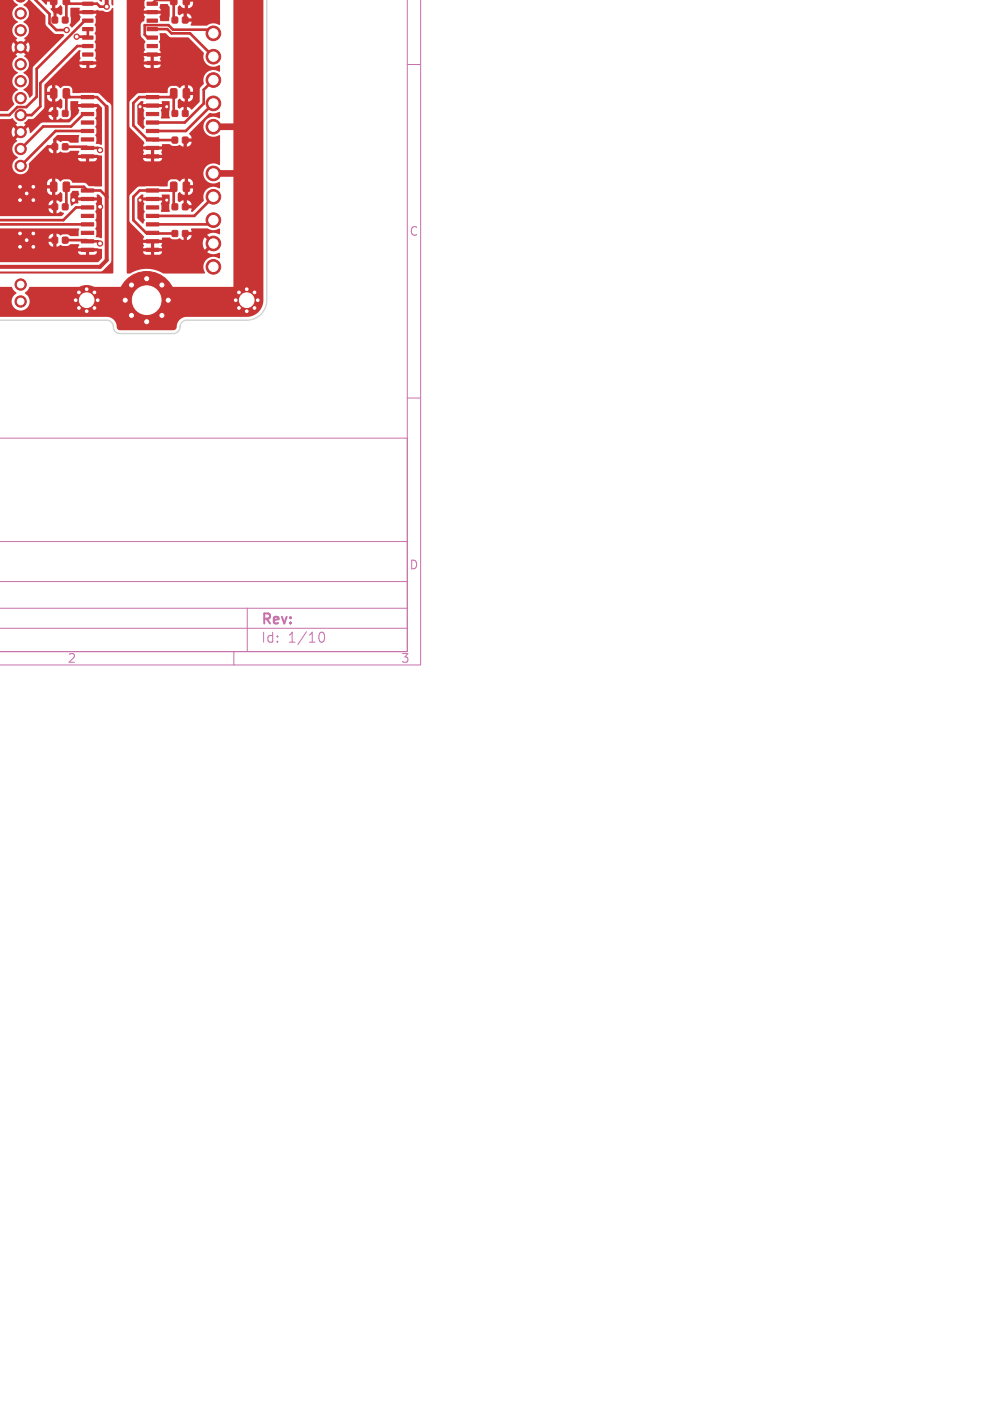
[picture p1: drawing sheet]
<svg xmlns="http://www.w3.org/2000/svg" width="148mm" height="210mm" viewBox="0 0 148 210" stroke-linecap="round" stroke-linejoin="round" font-family="sans-serif">
<defs><g id="words">
<g font-size="2.1" fill="#c872ab">
<text x="39.1" y="94">Rev:</text>
<text x="39.1" y="96.6">Id:</text>
<text x="43.2" y="96.6">1/10</text>
</g>
<g font-size="1.8" fill="#c872ab">
<text x="61.3" y="35.5">C</text>
<text x="61.3" y="85.5">D</text>
<text x="10.1" y="99.6">2</text>
<text x="60.1" y="99.6">3</text>
</g>
</g></defs>
<path d="M61.1 0v97.7h-61.2h61.2v-32h-61.1M63.1 0v99.7h-63.1M61.1 9.7h2M61.1 59.7h2M0 94.2h61.1M0 91.2h61.1M0 87.2h61.1M0 81.2h61.1M35.1 97.7v2M37.1 91.2v6.5M47.8 95.3a.55 .55 0 0 1 .4-.5h.1a.94 .94 0 0 1 0 1.5h-.1a.55 .55 0 0 1-.4-.6" fill="none" stroke="#c872ab" stroke-width=".15"/>
<g fill="#c83434" stroke="#c83434" stroke-width=".15">
<path d="M25.6 13.3h.7l.2 .1v1.1l-.1 .2h-.6l-.2-.1z"/>
<path d="M27.5 13.3h.7l.2 .1v1.1l-.1 .2h-.6l-.2-.1z"/>
<path d="M25.8 20.6h.8v.8h-.8z"/>
<path d="M27.4 20.6h.8v.8h-.8z"/>
<path d="M25.8 16.6h.8v.8h-.8z"/>
<path d="M27.4 16.6h.8v.8h-.8z"/>
<path d="M9.4 21.6h.8v.8h-.8z"/>
<path d="M7.8 21.6h.8v.8h-.8z"/>
<path d="M25.6 27.3h.7l.2 .1v1.1l-.1 .2h-.6l-.2-.1z"/>
<path d="M27.5 27.3h.7l.2 .1v1.1l-.1 .2h-.6l-.2-.1z"/>
<path d="M9.5 13.3h.7l.2 .1 .1 1.1-.2 .2h-.6l-.2-.1z"/>
<path d="M7.6 13.3h.7l.2 .1 .1 1.1-.2 .2h-.6l-.2-.1z"/>
<path d="M9.5 27.3h.7l.2 .1 .1 1.1-.2 .2h-.6l-.2-.1z"/>
<path d="M7.6 27.3h.7l.2 .1 .1 1.1-.2 .2h-.6l-.2-.1z"/>
<path d="M9.4 35.6h.8v.8h-.8z"/>
<path d="M7.8 35.6h.8v.8h-.8z"/>
<path d="M12.2 14.3h1.9v.5h-1.9z"/>
<path d="M12.2 15.6h1.9v.5h-1.9z"/>
<path d="M12.2 16.9h1.9v.4h-1.9z"/>
<path d="M12.2 18.1h1.9v.5h-1.9z"/>
<path d="M12.2 19.4h1.9v.5h-1.9z"/>
<path d="M12.2 20.7h1.9v.4h-1.9z"/>
<path d="M12.2 21.9h1.9v.5h-1.9z"/>
<path d="M12.2 23.2h1.9v.5h-1.9z"/>
<path d="M21.9 23.2h1.9v.5h-1.9z"/>
<path d="M21.9 21.9h1.9v.5h-1.9z"/>
<path d="M21.9 20.7h1.9v.4h-1.9z"/>
<path d="M21.9 19.4h1.9v.5h-1.9z"/>
<path d="M21.9 18.1h1.9v.5h-1.9z"/>
<path d="M21.9 16.9h1.9v.4h-1.9z"/>
<path d="M21.9 15.6h1.9v.5h-1.9z"/>
<path d="M21.9 14.3h1.9v.5h-1.9z"/>
<path d="M25.8 34.6h.8v.8h-.8z"/>
<path d="M27.4 34.6h.8v.8h-.8z"/>
<path d="M2.2 -.1h1.7a1.16 1.16 0 0 1-1.7 0z"/>
<path d="M9.4 30.6h.8v.8h-.8z"/>
<path d="M7.8 30.6h.8v.8h-.8z"/>
<path d="M9.4 -.1h1.1l-.1 .8h-.9z"/>
<path d="M7.5 -.1h1.1l-.1 .8h-.9z"/>
<path d="M25.5 -.1h1v.8h-.9z"/>
<path d="M27.5 -.1h.9v.8h-.9z"/>
<path d="M9.4 2.6h.8v.8h-.8z"/>
<path d="M7.8 2.6h.8v.8h-.8z"/>
<path d="M12.4 .3h1.5v.5h-1.5z"/>
<path d="M12.4 1.6h1.5v.5h-1.5z"/>
<path d="M12.4 2.9h1.5v.4h-1.5z"/>
<path d="M12.4 4.1h1.5v.5h-1.5z"/>
<path d="M12.4 5.4h1.5v.5h-1.5z"/>
<path d="M12.4 6.7h1.5v.4h-1.5z"/>
<path d="M12.4 7.9h1.5v.5h-1.5z"/>
<path d="M12.4 9.2h1.5v.5h-1.5z"/>
<path d="M22.1 9.2h1.5v.5h-1.5z"/>
<path d="M22.1 7.9h1.5v.5h-1.5z"/>
<path d="M22.1 6.7h1.5v.4h-1.5z"/>
<path d="M22.1 5.4h1.5v.5h-1.5z"/>
<path d="M22.1 4.1h1.5v.5h-1.5z"/>
<path d="M22.1 2.9h1.5v.4h-1.5z"/>
<path d="M22.1 1.6h1.5v.5h-1.5z"/>
<path d="M22.1 .3h1.5v.5h-1.5z"/>
<path d="M25.8 30.6h.8v.8h-.8z"/>
<path d="M27.4 30.6h.8v.8h-.8z"/>
<path d="M9.4 16.6h.8v.8h-.8z"/>
<path d="M7.8 16.6h.8v.8h-.8z"/>
<path d="M12.2 28.3h1.9v.5h-1.9z"/>
<path d="M12.2 29.6h1.9v.5h-1.9z"/>
<path d="M12.2 30.9h1.9v.4h-1.9z"/>
<path d="M12.2 32.1h1.9v.5h-1.9z"/>
<path d="M12.2 33.4h1.9v.5h-1.9z"/>
<path d="M12.2 34.7h1.9v.4h-1.9z"/>
<path d="M12.2 35.9h1.9v.5h-1.9z"/>
<path d="M12.2 37.2h1.9v.5h-1.9z"/>
<path d="M21.9 37.2h1.9v.5h-1.9z"/>
<path d="M21.9 35.9h1.9v.5h-1.9z"/>
<path d="M21.9 34.7h1.9v.4h-1.9z"/>
<path d="M21.9 33.4h1.9v.5h-1.9z"/>
<path d="M21.9 32.1h1.9v.5h-1.9z"/>
<path d="M21.9 30.9h1.9v.4h-1.9z"/>
<path d="M21.9 29.6h1.9v.5h-1.9z"/>
<path d="M21.9 28.3h1.9v.5h-1.9z"/>
<path d="M25.8 2.6h.8v.8h-.8z"/>
<path d="M27.4 2.6h.8v.8h-.8z"/>
<circle cx="32" cy="40" r="1.1"/>
<circle cx="32" cy="36.5" r="1.1"/>
<circle cx="32" cy="33" r="1.1"/>
<circle cx="32" cy="29.5" r="1.1"/>
<circle cx="32" cy="26" r="1.1"/>
<circle cx="3.1" cy="24.9" r=".85"/>
<circle cx="3.1" cy="22.3" r=".85"/>
<circle cx="3.1" cy="19.8" r=".85"/>
<circle cx="3.1" cy="17.3" r=".85"/>
<circle cx="3.1" cy="14.7" r=".85"/>
<circle cx="3.1" cy="12.2" r=".85"/>
<circle cx="3.1" cy="9.6" r=".85"/>
<circle cx="3.1" cy="7.1" r=".85"/>
<circle cx="3.1" cy="4.6" r=".85"/>
<circle cx="3.1" cy="2" r=".85"/>
<circle cx="3.1" cy="42.7" r=".85"/>
<circle cx="3.1" cy="45.2" r=".85"/>
<circle cx="11.4" cy="45" r=".35"/>
<circle cx="11.8" cy="43.8" r=".35"/>
<circle cx="11.8" cy="46.2" r=".35"/>
<circle cx="13" cy="43.3" r=".35"/>
<circle cx="13" cy="45" r="2.2"/>
<circle cx="13" cy="46.6" r=".35"/>
<circle cx="14.2" cy="43.8" r=".35"/>
<circle cx="14.2" cy="46.2" r=".35"/>
<circle cx="14.6" cy="45" r=".35"/>
<circle cx="35.3" cy="45" r=".35"/>
<circle cx="35.8" cy="43.8" r=".35"/>
<circle cx="35.8" cy="46.2" r=".35"/>
<circle cx="37" cy="43.3" r=".35"/>
<circle cx="37" cy="45" r="2.2"/>
<circle cx="37" cy="46.6" r=".35"/>
<circle cx="38.2" cy="43.8" r=".35"/>
<circle cx="38.2" cy="46.2" r=".35"/>
<circle cx="38.6" cy="45" r=".35"/>
<circle cx="18.8" cy="45" r=".45"/>
<circle cx="19.7" cy="42.7" r=".45"/>
<circle cx="19.7" cy="47.3" r=".45"/>
<circle cx="22" cy="41.8" r=".45"/>
<circle cx="22" cy="45" r="4.3"/>
<circle cx="22" cy="48.2" r=".45"/>
<circle cx="24.3" cy="42.7" r=".45"/>
<circle cx="24.3" cy="47.3" r=".45"/>
<circle cx="25.2" cy="45" r=".45"/>
<circle cx="32" cy="19" r="1.1"/>
<circle cx="32" cy="15.5" r="1.1"/>
<circle cx="32" cy="12" r="1.1"/>
<circle cx="32" cy="8.5" r="1.1"/>
<circle cx="32" cy="5" r="1.1"/>
<circle cx="15" cy="22.5" r=".4"/>
<circle cx="15" cy="36.5" r=".4"/>
<circle cx="16" cy="1" r=".4"/>
<circle cx="5" cy="30" r=".4"/>
<circle cx="4" cy="29" r=".4"/>
<circle cx="4" cy="36" r=".4"/>
<circle cx="11" cy="30" r=".4"/>
<circle cx="3" cy="30" r=".4"/>
<circle cx="3" cy="28" r=".4"/>
<circle cx="3" cy="37" r=".4"/>
<circle cx="5" cy="28" r=".4"/>
<circle cx="5" cy="35" r=".4"/>
<circle cx="15" cy="31" r=".4"/>
<circle cx="5" cy="37" r=".4"/>
<circle cx="3" cy="35" r=".4"/>
<circle cx="10" cy="4.5" r=".4"/>
<circle cx="11.5" cy="5.5" r=".4"/>
<circle cx="25" cy="16" r=".3"/>
<circle cx="21" cy="30" r=".3"/>
<circle cx="25" cy="30" r=".3"/>
<circle cx="21" cy="16" r=".3"/>
</g>
<path d="M32 19h6M32 26h6" fill="none" stroke="#c83434" stroke-width="1"/>
<g fill="none" stroke="#c83434" stroke-width=".4">
<path d="M5.3 -.1l2.1 2.2v1.4l1 1h1.6M13.1 19.6h-4.8l-5.2 5.3M13.1 17.1h-.6l-1.8 1.9h-4.2l-3.4 3.3M13.2 4.4v1.2l-.2-.1h-1.5M13.2 3.1h-.5l-7.2 7.2v4.2l-1.6 1.6h-1.3l-1.2 1.2h-1.5M13.2 6.9h-1.6l-5.5 5.5v3.5l-1.4 1.4h-1.6M16 1h-1l-.4-.4h-4.1l-.6-.6v2.8l-.1 .2M16 16l-1.4-1.4h-4.1l-.6-.6v2.8l-.1 .2M22.8 .6l.6-.6h2.6v2.8l.2 .2M22.8 4.4h2.3l.6 .6h2.8l3.5 3.5M26.2 17l-.2-.2v-2.8l-.5 .6h-4.6l-.9 .8v3.4l2.1 2.1 4.1 .1M32 12l-1.5 1.5v2l-2.8 2.9h-4.8"/>
<path d="M32 15.5l-4.1 4.1h-5M32 5l-.6-.6h-5.5l-.6-.6h-3.6v1.4l.4 .4h.7M0 33.6h13.1M9.8 22h3.1l.2 .2h1.6l.3 .3M9.8 36h3.1l.2 .2h1.6l.3 .3M13.1 31.1h-1.7l-1.9 1.9h-9.5M16 29.5l-.9-.9h-2l-.5-.6h-2.7v2.8l-.1 .2M26.2 31l-.2-.2v-2.8l-.5 .6h-4.6l-.9 .9v3.5l1.9 1.9 4.3 .1M32 33l-.6 .6h-8.5M32 29.5l-2.9 2.9h-6.2"/>
</g>
<path d="M16 -.1v1.1M16 16v23l-1 1h-15.1" fill="none" stroke="#c83434" stroke-width=".6"/>
<g fill="#c83434">
<path d="M-.1 -.1h39.6v45.1a2.5 2.5 0 0 1-2.5 2.5h-9.3a2.01 2.01 0 0 0-1.3 1.8l-.4 .2h-8a.52 .52 0 0 1-.5-.6 1.5 1.5 0 0 0-1.4-1.4h-16.2v2v-14.5v11.5v-3.5h1.9l.7 .9a1.36 1.36 0 0 0-.6 2 1.36 1.36 0 0 0 2.1 .2 1.36 1.36 0 0 0-.2-2.1v-.1l.7-.9h30.5v-43.1z"/>
<path d="M19 -.1h14v3.7l-.2 .1a1.59 1.59 0 0 0-1.8 .1h-2.3l-.1-.1 .1-.4-.9-.1v-.2l-.3-.1v-.1l1.2-.1a.71 .71 0 0 0-.7-.7v.8h-.5v-.8l-.3 .1a.31 .31 0 0 1-.5 .1v-1.1l.2-.3 .6 .4h.7a.78 .78 0 0 0 .7-.9h-.7v.9h-.5v-1.3h1.2h-7l-.2 .2v.7v.4l-.1 .4h2.5l-.2-.4 .1-.5 1.1-.1 .3 .5v1.3l-.1 .8h-1.2l-.1-.1-.1-.5 .2-.5h-2.5l.1 .4v.6l-.5 .3-.1 .3v1.7l.7 .9-.1 .3v.9l-.1 .4h2.5l-.2-.5 .1-.2v-.7l-.2-.2 .2-.4-.1-.8 .1-.1h.8l.6 .5 .2 .1h2.7l2.3 2.4a1.56 1.56 0 0 0 .5 1.7 1.56 1.56 0 0 0 1.8 .1l.1 .8-.1 .2a1.56 1.56 0 0 0-1.9 0 1.56 1.56 0 0 0-.5 1.8l-.4 .5-.2 .3v1.9l-1.1 1.1-.5-.3-.3-.1v.9l-.4 .1-.1-1-.5 .3-.3-.2v-1.1l.3-.2 .4 .4h.8a.78 .78 0 0 0 .7-.9h-.7v.9h-.5v-1.4h1.2v-.3a.74 .74 0 0 0-.7-.7v1h-.5v-1h-.3l-.5 .4-.5-.3h-.7a.81 .81 0 0 0-.6 1l-4.3 .1-.3 .1-1 1-.1 .3v3.5l.1 .3 2.1 2 .1 .3-.3 .4h2.9v-.2l.1-.1h1l.5 .3h.6a.42 .42 0 0 1 .7 0l.8 .1a.71 .71 0 0 0 .7-.7h-.7v.7h-.5v-.9l.3-.1v-.2h.9l-.3-.8 3-3h.2a1.61 1.61 0 0 0 1.3-.3l.1 .2-.1 .8a1.54 1.54 0 0 0-2.4 1.3 1.54 1.54 0 0 0 2.4 1.3l.1 4.3-.1 .2a1.53 1.53 0 0 0-2.4 1.3 1.53 1.53 0 0 0 2.4 1.2l.1 .8-.1 .2a1.56 1.56 0 0 0-1.9 0 1.56 1.56 0 0 0-.5 1.8l-1.6 1.7-.3-.1 .1-.4-.9-.1v-.2l-.3-.1v-.1l1.2-.1a.71 .71 0 0 0-.7-.7v.8h-.5v-.8l-.3 .1a.31 .31 0 0 1-.5 .1v-1.1l.2-.3 .6 .4h.7a.78 .78 0 0 0 .7-.9h-.7v.9h-.5v-1.4h1.2v-.3a.74 .74 0 0 0-.7-.7v1h-.5v-1h-.3l-.5 .4-.5-.3h-.7a.81 .81 0 0 0-.6 1h-3.2l-1 .1-.3 .1-1.1 1-.1 .3v3.7l.1 .3 2.1 2-.2 .5h2.9v-.2l.1-.1h1l.5 .3h.6a.42 .42 0 0 1 .7 0l.8 .1a.71 .71 0 0 0 .7-.7h-.7v.7h-.5v-.9l.3-.1v-.2h.9l-.1-.4 .1-.2h2.4l.2 .2a1.75 1.75 0 0 0 1.6-.1l.1 .7-.1 .1a1.62 1.62 0 0 0-1.8 .1l.6 .7-.3 .3-.7-.6-.1 .1a1.59 1.59 0 0 0 .1 1.7l.7-.6 .3 .3-.6 .7 .1 .1a1.93 1.93 0 0 0 1.8 0v.7l-.1 .2a1.55 1.55 0 0 0-2 .2 1.55 1.55 0 0 0-.2 1.9l-6.3 .1a4.7 4.7 0 0 0-4.9 0h-.4l-.1-.1v-3.2h2.4l.2 .3 .3 .2h2l.3-.3 .1-.2h-1.2v.5h-.5v-.5h-3.6v-1.2h2.5a.54 .54 0 0 1-.1 .7h2.9a.61 .61 0 0 1 0-.8h-1.2v.8h-.5v-.8l-3.6 .1v-12.8h2.4l.2 .3 .3 .2h2l.3-.2 .1-.2v-.1h-1.2v.5h-.5v-.5h-3.6v-1.2h2.4a.61 .61 0 0 1 0 .7h2.9a.61 .61 0 0 1 0-.8h-1.2v.8h-.5v-.8l-3.6 .1v-12.8h2.6l.1 .3 .3 .2h1.7l.3-.2 .1-.2v-.1h-1v.5h-.5v-.5h-3.6v-1.2h2.6a.61 .61 0 0 1 0 .7h2.5a.61 .61 0 0 1 0-.8h-1v.8h-.5v-.8l-3.6 .1z"/>
<path d="M21.2 29.2h.3l-.1 .4h2.9l-.1-.3 .1-.1h1l.1 .1v2.5l-1.3-.1 .1-.9-.1-.3 .2-.4h-2.9l.2 .4v.9a.33 .33 0 0 1 0 .6v.7a.33 .33 0 0 1 0 .6l-.1 .2h-.2l-.7-.8v-2.9z"/>
<path d="M20.6 15.7l.6-.5h.3l-.1 .4h2.9l-.1-.3 .1-.1h1.1v2.1l.1 .3-.1 .2-1.3-.1 .1-.9-.1-.3 .2-.4h-2.9l.2 .4v.9a.33 .33 0 0 1 0 .6v.7a.36 .36 0 0 1 0 .6h-.2l-.8-.8z"/>
<path d="M10.6 1.2h1.2l.2 .1-.1 .3h2.5l.2-.1 .3 .1h.5a.93 .93 0 0 0 1.5-.4l.1 .1v39.6l-17.1 .1v-19.8v19.5h15.2l.3-.2 1.2-1.2 .1-.2v-23.2a.76 .76 0 0 0-.6-.6l-1.3-1.3h-3.8l-.1-.1-.1-.5a.65 .65 0 0 0-.5-.5h-.7l-.6 .3-.4-.4h-.3v2.4h.3l.4-.4h.1l.2 .3v1a.32 .32 0 0 1-.3 .2 .32 .32 0 0 1-.2-.2l-.3-.1v2l.5-.3 .5 .2h.6l.4-.3 .1-.3v-2.1h1.1v.4h3l.6 .6v5.5l-.9-.2v-1a.39 .39 0 0 1 .1-.6l-.1-.6a.39 .39 0 0 1 .1-.7l-.1-.6a.39 .39 0 0 1 .1-.6l-.1-.9 .2-.4h-2.9a.86 .86 0 0 1 .1 .9l-1.4 1.4h-4.2l-1.6 1.6-.1-.1-.3-.9-.6 .7-.4-.4 .7-.6-.3-.2v-.1l.6-.5 .8-.1 .6-.5h1.7a.71 .71 0 0 0 .7 .7v-.7h-2.4l.5-.6 1.9 .1v-.8l-.5 .2-.2 .5h-1.2l.4-.4 .2-.3v-1.5h.4l.2 .6 .5 .1v-.9h-.7v.2h-.4v-1h.3v.3h.8v-1a.74 .74 0 0 0-.8 .7h-.3v-.8l2.9-3h2.3l.1 .3 .4 .2h1.6l.3-.2 .1-.3h-1v.5h-.5v-.5h-3.3l2.2-2.2h.2l.1 .1-.1 .8 .1 .4-.2 .4h2.5l-.1-.4v-1a.39 .39 0 0 1 0-.6v-.7a.39 .39 0 0 1 0-.6v-.6a.39 .39 0 0 1 0-.7v-.6a.39 .39 0 0 1 0-.6v-.9l.1-.4h-2.5l.2 .4-.1 .5-1.3 1.1-.3-.4 .2-.4z"/>
<path d="M-.1 7.8v26.4l12 .1-.1 1.1h-1.2l-.5-.3h-.6a.42 .42 0 0 1-.7 0l-.3-.1v2l.5-.3 .5 .2h.6l.5-.3h1.2l.1 .1-.2 .5 3.5 .1 .1 1.4-.6 .6h-14.8v-1.6h11.8l.1 .3 .3 .2h2.1l.2-.2 .2-.3h-1.2v.5h-.5v-.5h-13v-1.4h7.4l.2 .5 .5 .2v-.7h-8.1v-.6l8.1 .1v-.8l-.5 .2-.2 .5h-7.4z"/>
<path d="M10.9 28.6h.8l.2 .5-.2 .5h2.9l-.1-.4h.3l.5 .4-.1 6.1-.8-.2v-1a.39 .39 0 0 1 .1-.6l-.1-.6a.39 .39 0 0 1 .1-.7l-.1-.6a.39 .39 0 0 1 .1-.6l-.1-.9 .2-.4h-2.9v.4h-.5l-.4 .3h-.1l-.1-.4v-1.3z"/>
<path d="M-.1 17.9h1.6l.4-.2 .7 .7v.1l-.3 .2 .7 .6-.4 .4-.7-.6a1.34 1.34 0 0 0 .1 1.5l.6-.7 .4 .4-.7 .6 .3 .2v.1a1.28 1.28 0 0 0-.8 1.2 1.28 1.28 0 0 0 .9 1.1v.2a1.28 1.28 0 0 0-.8 1.6 1.28 1.28 0 0 0 1.7 .8 1.28 1.28 0 0 0 .8-1.6l.7-.8h6.6l.1 .3 .3 .2h2.1l.3-.3 .1-.2h-1.2v.5h-.5v-.5h-7.8l1.4-1.4h.8l.2 .5 .5 .2v-.7h-1.5l.6-.6 .9 .1-.1-.9 .7-.7 3.3 .1-.1 1.1h-1.2l-.5-.3h-.6a.42 .42 0 0 1-.7 0l-.3-.1v2l.5-.3 .5 .2h.6l.5-.3h1.2l.1 .1-.2 .5h2.9l.6 .1 .1 .1-.1 4.6-1.8-.1-.8-.5h-1.7l-.3-.4-.3-.1h-.7l-.6 .3-.4-.4h-.3v2.4h.3l.4-.4h.1l.2 .3v1a.32 .32 0 0 1-.3 .2 .32 .32 0 0 1-.2-.2l-.3-.1v2l.7-.3a.36 .36 0 0 1 .4 .4l-.4 .3h-9.3v-1.1h7.4a.71 .71 0 0 0 .7 .7v-.7h-8.1v-.6l8.1 .1v-.8l-.5 .2-.2 .5h-7.4v-2.2h7.2a.74 .74 0 0 0 .7 .7v-.9h-.7v.2h-7.2v-1h7.1v.3h.8v-1l-.5 .1-.3 .6h-7.1z"/>
<path d="M-.1 -.1h2.3h-.4l.9 .8a1.34 1.34 0 0 0-.8 1.3 1.34 1.34 0 0 0 .8 1.2v.1a1.38 1.38 0 0 0-.9 1.2 1.38 1.38 0 0 0 .8 1.3l-.3 .2 .7 .6-.4 .4-.6-.7a1.33 1.33 0 0 0 0 1.6l.6-.7 .4 .4-.7 .6 .3 .2a1.33 1.33 0 0 0-.7 1.3 1.33 1.33 0 0 0 .8 1.1v.1a1.33 1.33 0 0 0-.9 1.2 1.33 1.33 0 0 0 .9 1.3 1.48 1.48 0 0 0-.6 2.3l-1 .9-1.2 .1z"/>
<path d="M3.5 .7l.4-.3 .4-.5 .1 .1 2.4 2.3v1.3l.1 .3 1.3 1.2h1.3l.1 .2-4.7 4.8v4.1l-.4 .4h-.1l-.1-.1a1.59 1.59 0 0 0-.8-1.1 1.33 1.33 0 0 0 .8-1.2 1.33 1.33 0 0 0-.8-1.2v-.1a1.38 1.38 0 0 0 .8-1.2 1.38 1.38 0 0 0-.7-1.3l.3-.2-.7-.6 .4-.4 .6 .7a1.33 1.33 0 0 0 0-1.6l-.6 .7-.4-.4 .7-.6-.3-.2a1.33 1.33 0 0 0 .8-1.3 1.33 1.33 0 0 0-.9-1.2 1.33 1.33 0 0 0 .9-1.3 1.33 1.33 0 0 0-.9-1.2z"/>
<path d="M-.1 -.1h30.9h-20h4.5v.3h-.2a.84 .84 0 0 0-.9-.2l-5.9-.1v1.3h.3l.4-.4h.1l.2 .3v1a.32 .32 0 0 1-.3 .2 .32 .32 0 0 1-.2-.2l-.3-.1-.1 1h-.3l-.1-1.1-.4-.5v-.2h.2v-.9h-.7l-.1 .3-.1 .1-1.3-.8h2.2h-4.6h6h-9.3h10.7z"/>
<path d="M13.6 -.1h19.4h-16v.8l-.1 .1-.2-.2v-.7z"/>
</g>
<path d="M40 0v45a3 3 0 0 1-3 3h-9a1.16 1.16 0 0 0-1.1 1.3l-.3 .5-.5 .2h-8.1a1.16 1.16 0 0 1-1.1-1.3l-.3-.5-.6-.2h-16.1" fill="none" stroke="#d0d2cd" stroke-width=".2"/>
<g fill="#fff" stroke="#fff" stroke-width=".15">
<path d="M2.6 -.1h1z"/>
<circle cx="15" cy="22.5" r=".2"/>
<circle cx="15" cy="36.5" r=".2"/>
<circle cx="16" cy="1" r=".2"/>
<circle cx="5" cy="30" r=".2"/>
<circle cx="4" cy="29" r=".2"/>
<circle cx="4" cy="36" r=".2"/>
<circle cx="11" cy="30" r=".2"/>
<circle cx="3" cy="30" r=".2"/>
<circle cx="3" cy="28" r=".2"/>
<circle cx="3" cy="37" r=".2"/>
<circle cx="5" cy="28" r=".2"/>
<circle cx="5" cy="35" r=".2"/>
<circle cx="15" cy="31" r=".2"/>
<circle cx="5" cy="37" r=".2"/>
<circle cx="3" cy="35" r=".2"/>
<circle cx="10" cy="4.5" r=".2"/>
<circle cx="11.5" cy="5.5" r=".2"/>
<circle cx="25" cy="16" r=".15"/>
<circle cx="21" cy="30" r=".15"/>
<circle cx="25" cy="30" r=".15"/>
<circle cx="21" cy="16" r=".15"/>
<circle cx="32" cy="40" r=".7"/>
<circle cx="32" cy="36.5" r=".7"/>
<circle cx="32" cy="33" r=".7"/>
<circle cx="32" cy="29.5" r=".7"/>
<circle cx="32" cy="26" r=".7"/>
<circle cx="3.1" cy="24.9" r=".5"/>
<circle cx="3.1" cy="22.3" r=".5"/>
<circle cx="3.1" cy="19.8" r=".5"/>
<circle cx="3.1" cy="17.3" r=".5"/>
<circle cx="3.1" cy="14.7" r=".5"/>
<circle cx="3.1" cy="12.2" r=".5"/>
<circle cx="3.1" cy="9.6" r=".5"/>
<circle cx="3.1" cy="7.1" r=".5"/>
<circle cx="3.1" cy="4.6" r=".5"/>
<circle cx="3.1" cy="2" r=".5"/>
<circle cx="3.1" cy="42.7" r=".5"/>
<circle cx="3.1" cy="45.2" r=".5"/>
<circle cx="11.3" cy="45" r=".2"/>
<circle cx="11.8" cy="43.8" r=".2"/>
<circle cx="11.8" cy="46.2" r=".2"/>
<circle cx="13" cy="43.4" r=".2"/>
<circle cx="13" cy="45" r="1.1"/>
<circle cx="13" cy="46.6" r=".2"/>
<circle cx="14.2" cy="43.8" r=".2"/>
<circle cx="14.2" cy="46.2" r=".2"/>
<circle cx="14.6" cy="45" r=".2"/>
<circle cx="35.4" cy="45" r=".2"/>
<circle cx="35.8" cy="43.8" r=".2"/>
<circle cx="35.8" cy="46.2" r=".2"/>
<circle cx="37" cy="43.4" r=".2"/>
<circle cx="37" cy="45" r="1.1"/>
<circle cx="37" cy="46.6" r=".2"/>
<circle cx="38.2" cy="43.8" r=".2"/>
<circle cx="38.2" cy="46.2" r=".2"/>
<circle cx="38.7" cy="45" r=".2"/>
<circle cx="18.8" cy="45" r=".3"/>
<circle cx="19.7" cy="42.7" r=".3"/>
<circle cx="19.7" cy="47.3" r=".3"/>
<circle cx="22" cy="41.8" r=".3"/>
<circle cx="22" cy="45" r="2.15"/>
<circle cx="22" cy="48.2" r=".3"/>
<circle cx="24.3" cy="42.7" r=".3"/>
<circle cx="24.3" cy="47.3" r=".3"/>
<circle cx="25.2" cy="45" r=".3"/>
<circle cx="32" cy="19" r=".7"/>
<circle cx="32" cy="15.5" r=".7"/>
<circle cx="32" cy="12" r=".7"/>
<circle cx="32" cy="8.5" r=".7"/>
<circle cx="32" cy="5" r=".7"/>
</g>
<use href="#words"/>
</svg>
